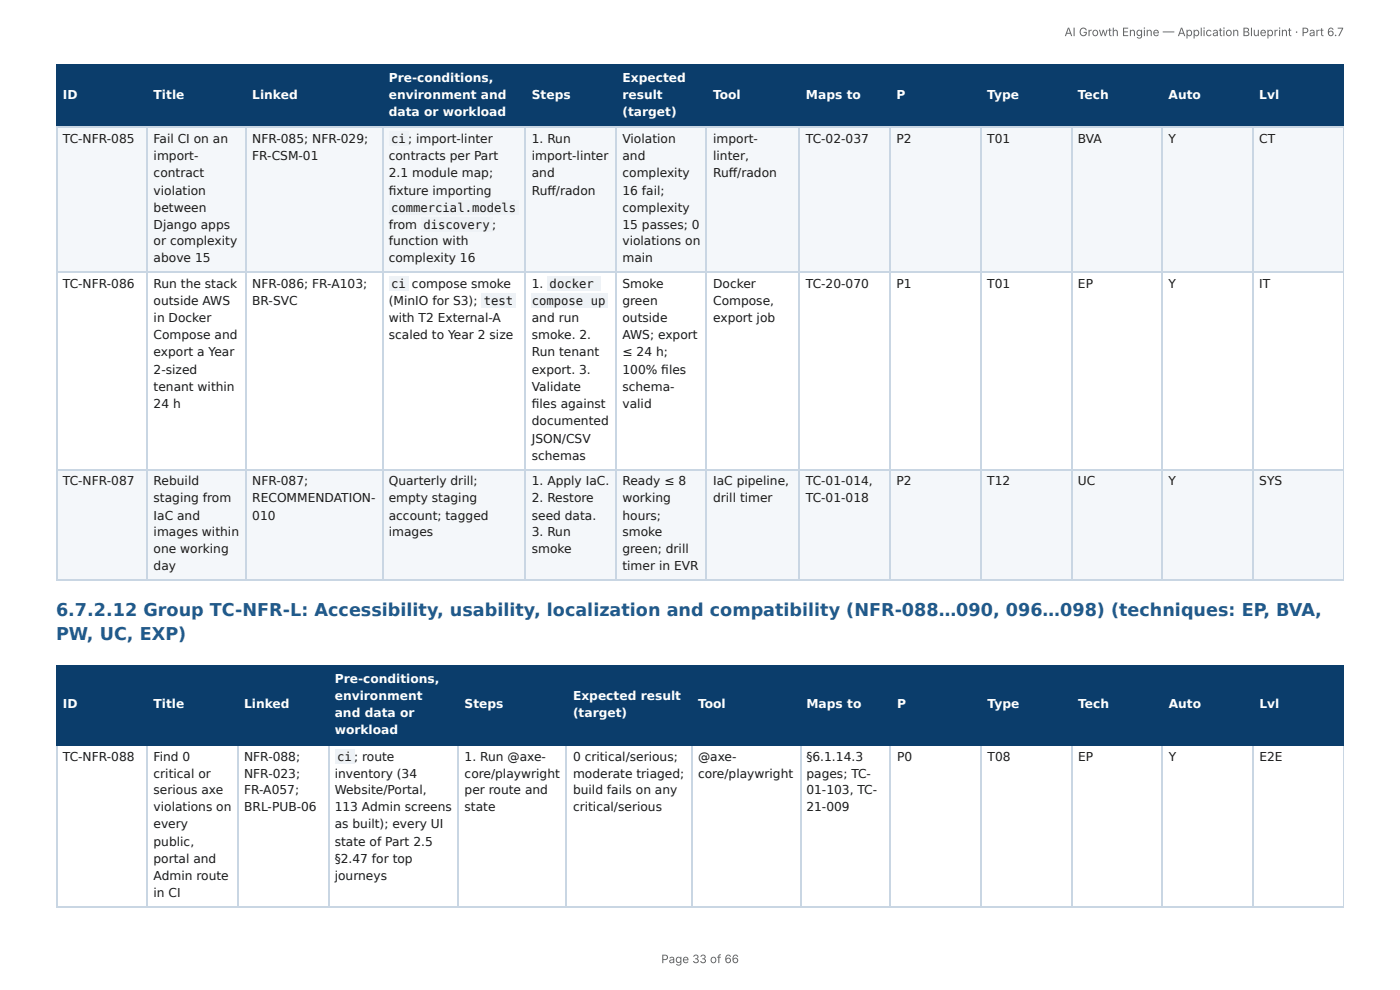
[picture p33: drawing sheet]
<svg xmlns="http://www.w3.org/2000/svg" width="297mm" height="210mm" viewBox="0 0 297 210" stroke-linecap="round" stroke-linejoin="round" font-family="sans-serif">
<defs><g id="words">
<g font-size="3.7" fill="#1f5a8c">
<text x="11.9" y="130.8">6.7.2.12 Group TC-NFR-L: Accessibility, usability, localization and compatibility (NFR-088…090, 096…098) (techniques: EP, BVA,</text>
<text x="11.9" y="135.9">PW, UC, EXP)</text>
</g>
<g font-size="2.6" fill="#fff">
<text x="82.6" y="17.4">Pre-conditions,</text>
<text x="132.2" y="17.4">Expected</text>
<text x="13.4" y="21.1">ID</text>
<text x="32.6" y="21.1">Title</text>
<text x="53.6" y="21.1">Linked</text>
<text x="82.6" y="21.1">environment and</text>
<text x="112.9" y="21.1">Steps</text>
<text x="132.2" y="21.1">result</text>
<text x="151.5" y="21.1">Tool</text>
<text x="171.2" y="21.1">Maps to</text>
<text x="190.4" y="21.1">P</text>
<text x="209.7" y="21.1">Type</text>
<text x="228.9" y="21.1">Tech</text>
<text x="248.2" y="21.1">Auto</text>
<text x="267.5" y="21.1">Lvl</text>
<text x="82.6" y="24.7">data or workload</text>
<text x="132.2" y="24.7">(target)</text>
<text x="71.1" y="145">Pre-conditions,</text>
<text x="71.1" y="148.6">environment</text>
<text x="121.7" y="148.6">Expected result</text>
<text x="13.4" y="150.3">ID</text>
<text x="32.6" y="150.3">Title</text>
<text x="51.9" y="150.3">Linked</text>
<text x="71.1" y="152.3">and data or</text>
<text x="71.1" y="155.9">workload</text>
<text x="98.7" y="150.3">Steps</text>
<text x="121.7" y="152.3">(target)</text>
<text x="148.3" y="150.3">Tool</text>
<text x="171.3" y="150.3">Maps to</text>
<text x="190.5" y="150.3">P</text>
<text x="209.8" y="150.3">Type</text>
<text x="229" y="150.3">Tech</text>
<text x="248.2" y="150.3">Auto</text>
<text x="267.5" y="150.3">Lvl</text>
</g>
<g font-size="2.6" fill="#1a1a1a">
<text x="13.4" y="30.3">TC-NFR-085</text>
<text x="32.6" y="30.3">Fail CI on an</text>
<text x="32.6" y="34">import-</text>
<text x="53.6" y="30.3">NFR-085; NFR-029;</text>
<text x="53.6" y="34">FR-CSM-01</text>
<text x="82.6" y="34">contracts per Part</text>
<text x="83.1" y="30.3">ci ;</text>
<text x="88.4" y="30.3">import-linter</text>
<text x="112.9" y="30.3">1. Run</text>
<text x="112.9" y="34">import-linter</text>
<text x="132.2" y="30.3">Violation</text>
<text x="132.2" y="34">and</text>
<text x="151.5" y="30.3">import-</text>
<text x="151.5" y="34">linter,</text>
<text x="171.2" y="30.3">TC-02-037</text>
<text x="190.4" y="30.3">P2</text>
<text x="209.7" y="30.3">T01</text>
<text x="228.9" y="30.3">BVA</text>
<text x="248.2" y="30.3">Y</text>
<text x="267.5" y="30.3">CT</text>
<text x="32.6" y="37.7">contract</text>
<text x="32.6" y="41.3">violation</text>
<text x="82.6" y="37.7">2.1 module map;</text>
<text x="82.6" y="41.3">fi xture importing</text>
<text x="112.9" y="37.7">and</text>
<text x="112.9" y="41.3">Ruff /radon</text>
<text x="132.2" y="37.7">complexity</text>
<text x="132.2" y="41.3">16 fail;</text>
<text x="151.5" y="37.7">Ruff /radon</text>
<text x="32.6" y="45">between</text>
<text x="83.1" y="45">commercial.models</text>
<text x="132.2" y="45">complexity</text>
<text x="32.6" y="48.6">Django apps</text>
<text x="32.6" y="52">or complexity</text>
<text x="82.6" y="48.6">from</text>
<text x="82.6" y="52">function with</text>
<text x="89.9" y="48.6">discovery ;</text>
<text x="132.2" y="48.6">15 passes; 0</text>
<text x="132.2" y="52">violations on</text>
<text x="32.6" y="55.7">above 15</text>
<text x="82.6" y="55.7">complexity 16</text>
<text x="132.2" y="55.7">main</text>
<text x="13.4" y="61.1">TC-NFR-086</text>
<text x="32.6" y="61.1">Run the stack</text>
<text x="32.6" y="64.7">outside AWS</text>
<text x="53.6" y="61.1">NFR-086; FR-A103;</text>
<text x="53.6" y="64.7">BR-SVC</text>
<text x="82.6" y="64.7">(MinIO for S3);</text>
<text x="83.1" y="61.1">ci</text>
<text x="87.5" y="61.1">compose smoke</text>
<text x="102.7" y="64.7">test</text>
<text x="112.9" y="61.1">1.</text>
<text x="112.9" y="64.7">compose up</text>
<text x="116.7" y="61.1">docker</text>
<text x="132.2" y="61.1">Smoke</text>
<text x="132.2" y="64.7">green</text>
<text x="151.5" y="61.1">Docker</text>
<text x="151.5" y="64.7">Compose,</text>
<text x="171.2" y="61.1">TC-20-070</text>
<text x="190.4" y="61.1">P1</text>
<text x="209.7" y="61.1">T01</text>
<text x="228.9" y="61.1">EP</text>
<text x="248.2" y="61.1">Y</text>
<text x="267.5" y="61.1">IT</text>
<text x="32.6" y="68.4">in Docker</text>
<text x="82.6" y="68.4">with T2 External-A</text>
<text x="112.9" y="68.4">and run</text>
<text x="132.2" y="68.4">outside</text>
<text x="151.5" y="68.4">export job</text>
<text x="32.6" y="72">Compose and</text>
<text x="32.6" y="75.7">export a Year</text>
<text x="82.6" y="72">scaled to Year 2 size</text>
<text x="112.9" y="72">smoke. 2.</text>
<text x="112.9" y="75.7">Run tenant</text>
<text x="132.2" y="72">AWS; export</text>
<text x="132.2" y="75.7">≤ 24 h;</text>
<text x="32.6" y="79.4">2-sized</text>
<text x="32.6" y="83">tenant within</text>
<text x="112.9" y="79.4">export. 3.</text>
<text x="112.9" y="83">Validate</text>
<text x="132.2" y="79.4">100% fi les</text>
<text x="132.2" y="83">schema-</text>
<text x="32.6" y="86.7">24 h</text>
<text x="112.9" y="86.7">fi les against</text>
<text x="132.2" y="86.7">valid</text>
<text x="112.9" y="90.3">documented</text>
<text x="112.9" y="94">JSON/CSV</text>
<text x="112.9" y="97.6">schemas</text>
<text x="13.4" y="103">TC-NFR-087</text>
<text x="32.6" y="103">Rebuild</text>
<text x="32.6" y="106.7">staging from</text>
<text x="53.6" y="103">NFR-087;</text>
<text x="53.6" y="106.7">RECOMMENDATION-</text>
<text x="82.6" y="103">Quarterly drill;</text>
<text x="82.6" y="106.7">empty staging</text>
<text x="112.9" y="103">1. Apply IaC.</text>
<text x="112.9" y="106.7">2. Restore</text>
<text x="132.2" y="103">Ready ≤ 8</text>
<text x="132.2" y="106.7">working</text>
<text x="151.5" y="103">IaC pipeline,</text>
<text x="151.5" y="106.7">drill timer</text>
<text x="171.2" y="103">TC-01-014,</text>
<text x="171.2" y="106.7">TC-01-018</text>
<text x="190.4" y="103">P2</text>
<text x="209.7" y="103">T12</text>
<text x="228.9" y="103">UC</text>
<text x="248.2" y="103">Y</text>
<text x="267.5" y="103">SYS</text>
<text x="32.6" y="110.3">IaC and</text>
<text x="32.6" y="113.7">images within</text>
<text x="53.6" y="110.3">010</text>
<text x="82.6" y="110.3">account; tagged</text>
<text x="82.6" y="113.7">images</text>
<text x="112.9" y="110.3">seed data.</text>
<text x="112.9" y="113.7">3. Run</text>
<text x="132.2" y="110.3">hours;</text>
<text x="132.2" y="113.7">smoke</text>
<text x="32.6" y="117.4">one working</text>
<text x="112.9" y="117.4">smoke</text>
<text x="132.2" y="117.4">green; drill</text>
<text x="32.6" y="121.1">day</text>
<text x="132.2" y="121.1">timer in EVR</text>
<text x="13.4" y="161.5">TC-NFR-088</text>
<text x="32.6" y="161.5">Find 0</text>
<text x="51.9" y="161.5">NFR-088;</text>
<text x="71.6" y="161.5">ci ;</text>
<text x="76.9" y="161.5">route</text>
<text x="98.7" y="161.5">1. Run @axe-</text>
<text x="121.7" y="161.5">0 critical/serious;</text>
<text x="148.3" y="161.5">@axe-</text>
<text x="171.3" y="161.5">§6.1.14.3</text>
<text x="190.5" y="161.5">P0</text>
<text x="209.8" y="161.5">T08</text>
<text x="229" y="161.5">EP</text>
<text x="248.2" y="161.5">Y</text>
<text x="267.5" y="161.5">E2E</text>
<text x="32.6" y="165.2">critical or</text>
<text x="51.9" y="165.2">NFR-023;</text>
<text x="71.1" y="165.2">inventory (34</text>
<text x="98.7" y="165.2">core/playwright</text>
<text x="121.7" y="165.2">moderate triaged;</text>
<text x="148.3" y="165.2">core/playwright</text>
<text x="171.3" y="165.2">pages; TC-</text>
<text x="32.6" y="168.6">serious axe</text>
<text x="32.6" y="172.3">violations on</text>
<text x="51.9" y="168.6">FR-A057;</text>
<text x="51.9" y="172.3">BRL-PUB-06</text>
<text x="71.1" y="168.6">Website/Portal,</text>
<text x="71.1" y="172.3">113 Admin screens</text>
<text x="98.7" y="168.6">per route and</text>
<text x="98.7" y="172.3">state</text>
<text x="121.7" y="168.6">build fails on any</text>
<text x="121.7" y="172.3">critical/serious</text>
<text x="171.3" y="168.6">01-103, TC-</text>
<text x="171.3" y="172.3">21-009</text>
<text x="32.6" y="175.9">every</text>
<text x="32.6" y="179.6">public,</text>
<text x="71.1" y="175.9">as built); every UI</text>
<text x="71.1" y="179.6">state of Part 2.5</text>
<text x="32.6" y="183.2">portal and</text>
<text x="71.1" y="183.2">§2.47 for top</text>
<text x="32.6" y="186.9">Admin route</text>
<text x="32.6" y="190.6">in CI</text>
<text x="71.1" y="186.9">journeys</text>
</g>
<g font-size="2.5" fill="#666">
<text x="226.1" y="7.7">AI Growth Engine — Application Blueprint · Part 6.7</text>
<text x="140.4" y="204.5">Page 33 of 66</text>
</g>
</g></defs>
<g fill="#0b3d6b">
<path d="M12.2 14h19v12.9h-19z"/>
<path d="M31.2 14h20.9v12.9h-20.9z"/>
<path d="M52.1 14h29.1v12.9h-29.1z"/>
<path d="M81.2 14h30.4v12.9h-30.4z"/>
<path d="M111.6 14h19.3v12.9h-19.3z"/>
<path d="M130.9 14h19.3v12.9h-19.3z"/>
<path d="M150.2 14h19.7v12.9h-19.7z"/>
<path d="M169.9 14h19.3v12.9h-19.3z"/>
<path d="M189.2 14h19.3v12.9h-19.3z"/>
<path d="M208.5 14h19.2v12.9h-19.2z"/>
<path d="M227.7 14h19v12.9h-19z"/>
<path d="M246.7 14h19.3v12.9h-19.3z"/>
<path d="M266 14h19.4v12.9h-19.4z"/>
</g>
<g fill="#f4f7fa">
<path d="M12.2 26.9h19v31h-19z"/>
<path d="M31.2 26.9h20.9v31h-20.9z"/>
<path d="M52.1 26.9h29.1v31h-29.1z"/>
<path d="M81.2 26.9h30.4v31h-30.4z"/>
<path d="M111.6 26.9h19.3v31h-19.3z"/>
<path d="M130.9 26.9h19.3v31h-19.3z"/>
<path d="M150.2 26.9h19.7v31h-19.7z"/>
<path d="M169.9 26.9h19.3v31h-19.3z"/>
<path d="M189.2 26.9h19.3v31h-19.3z"/>
<path d="M208.5 26.9h19.2v31h-19.2z"/>
<path d="M227.7 26.9h19v31h-19z"/>
<path d="M246.7 26.9h19.3v31h-19.3z"/>
<path d="M266 26.9h19.4v31h-19.4z"/>
<path d="M12.2 99.6h19v23.7h-19z"/>
<path d="M31.2 99.6h20.9v23.7h-20.9z"/>
<path d="M52.1 99.6h29.1v23.7h-29.1z"/>
<path d="M81.2 99.6h30.4v23.7h-30.4z"/>
<path d="M111.6 99.6h19.3v23.7h-19.3z"/>
<path d="M130.9 99.6h19.3v23.7h-19.3z"/>
<path d="M150.2 99.6h19.7v23.7h-19.7z"/>
<path d="M169.9 99.6h19.3v23.7h-19.3z"/>
<path d="M189.2 99.6h19.3v23.7h-19.3z"/>
<path d="M208.5 99.6h19.2v23.7h-19.2z"/>
<path d="M227.7 99.6h19v23.7h-19z"/>
<path d="M246.7 99.6h19.3v23.7h-19.3z"/>
<path d="M266 99.6h19.4v23.7h-19.4z"/>
</g>
<g fill="none" stroke="#0b3d6b" stroke-width=".24">
<path d="M11.9 13.9h273.5M12 13.8v13.4M31.3 13.8v13.4M52.3 13.8v13.4M81.3 13.8v13.4M111.5 13.8v13.4M130.8 13.8v13.4M150.1 13.8v13.4M169.8 13.8v13.4M189.1 13.8v13.4M208.3 13.8v13.4M227.6 13.8v13.4"/>
<path d="M246.9 13.8v13.4M266.1 13.8v13.4M11.9 27h273.5"/>
</g>
<path d="M285.3 13.8v13.4" fill="none" stroke="#0b3d6b" stroke-width=".21"/>
<g fill="none" stroke="#c9d6e3" stroke-width=".24">
<path d="M11.9 27h273.5M12 27.2v96.1M31.3 27.2v96.1M52.3 27.2v96.1M81.3 27.2v96.1M111.5 27.2v96.1M130.8 27.2v96.1M150.1 27.2v96.1M169.8 27.2v96.1M189.1 27.2v96.1M208.3 27.2v96.1M227.6 27.2v96.1"/>
<path d="M246.9 27.2v96.1M266.1 27.2v96.1M11.9 57.8h273.5M11.9 99.7h273.5M11.9 123.1h273.5"/>
</g>
<path d="M285.3 27.2v96.1" fill="none" stroke="#c9d6e3" stroke-width=".21"/>
<g fill="#0b3d6b">
<path d="M12.2 141.3h19v16.8h-19z"/>
<path d="M31.2 141.3h19.2v16.8h-19.2z"/>
<path d="M50.4 141.3h19.3v16.8h-19.3z"/>
<path d="M69.7 141.3h27.6v16.8h-27.6z"/>
<path d="M97.3 141.3h23.1v16.8h-23.1z"/>
<path d="M120.4 141.3h26.6v16.8h-26.6z"/>
<path d="M147 141.3h22.9v16.8h-22.9z"/>
<path d="M169.9 141.3h19.3v16.8h-19.3z"/>
<path d="M189.2 141.3h19.3v16.8h-19.3z"/>
<path d="M208.5 141.3h19.2v16.8h-19.2z"/>
<path d="M227.7 141.3h19.3v16.8h-19.3z"/>
<path d="M247 141.3h19.3v16.8h-19.3z"/>
<path d="M266.3 141.3h19.1v16.8h-19.1z"/>
</g>
<g fill="none" stroke="#0b3d6b" stroke-width=".24">
<path d="M11.9 141.4h273.5M11.9 158.2h273.5M12 141.3v17.1M31.3 141.3v17.1M50.6 141.3v17.1M69.8 141.3v17.1M97.4 141.3v17.1M120.3 141.3v17.1M146.9 141.3v17.1M170.1 141.3v17.1M189.1 141.3v17.1M208.3 141.3v17.1"/>
<path d="M227.6 141.3v17.1M246.9 141.3v17.1M266.1 141.3v17.1"/>
</g>
<path d="M285.3 141.3v17.1" fill="none" stroke="#0b3d6b" stroke-width=".21"/>
<g fill="none" stroke="#c9d6e3" stroke-width=".24">
<path d="M12 158.4v34.4M31.3 158.4v34.4M50.6 158.4v34.4M69.8 158.4v34.4M97.4 158.4v34.4M120.3 158.4v34.4M146.9 158.4v34.4M170.1 158.4v34.4M189.1 158.4v34.4M208.3 158.4v34.4M227.6 158.4v34.4M246.9 158.4v34.4"/>
<path d="M266.1 158.4v34.4M11.9 192.6h273.5"/>
</g>
<path d="M285.3 158.4v34.4" fill="none" stroke="#c9d6e3" stroke-width=".21"/>
<g fill="#eef2f6">
<path d="M82.6 27.9h4.2v3.2h-4.2z"/>
<path d="M82.6 42.5h27.6v3.2h-27.6z"/>
<path d="M89.5 46.2h15.1v3.2h-15.1z"/>
<path d="M82.6 58.6h4.2v3.2h-4.2z"/>
<path d="M102.1 62.3h7.4v3.2h-7.4z"/>
<path d="M116.3 58.6h11.4v3.2h-11.4z"/>
<path d="M112.9 62.3h16.3v3.2h-16.3z"/>
<path d="M71.2 159.1h4.1v3.2h-4.1z"/>
</g>
<use href="#words"/>
</svg>
